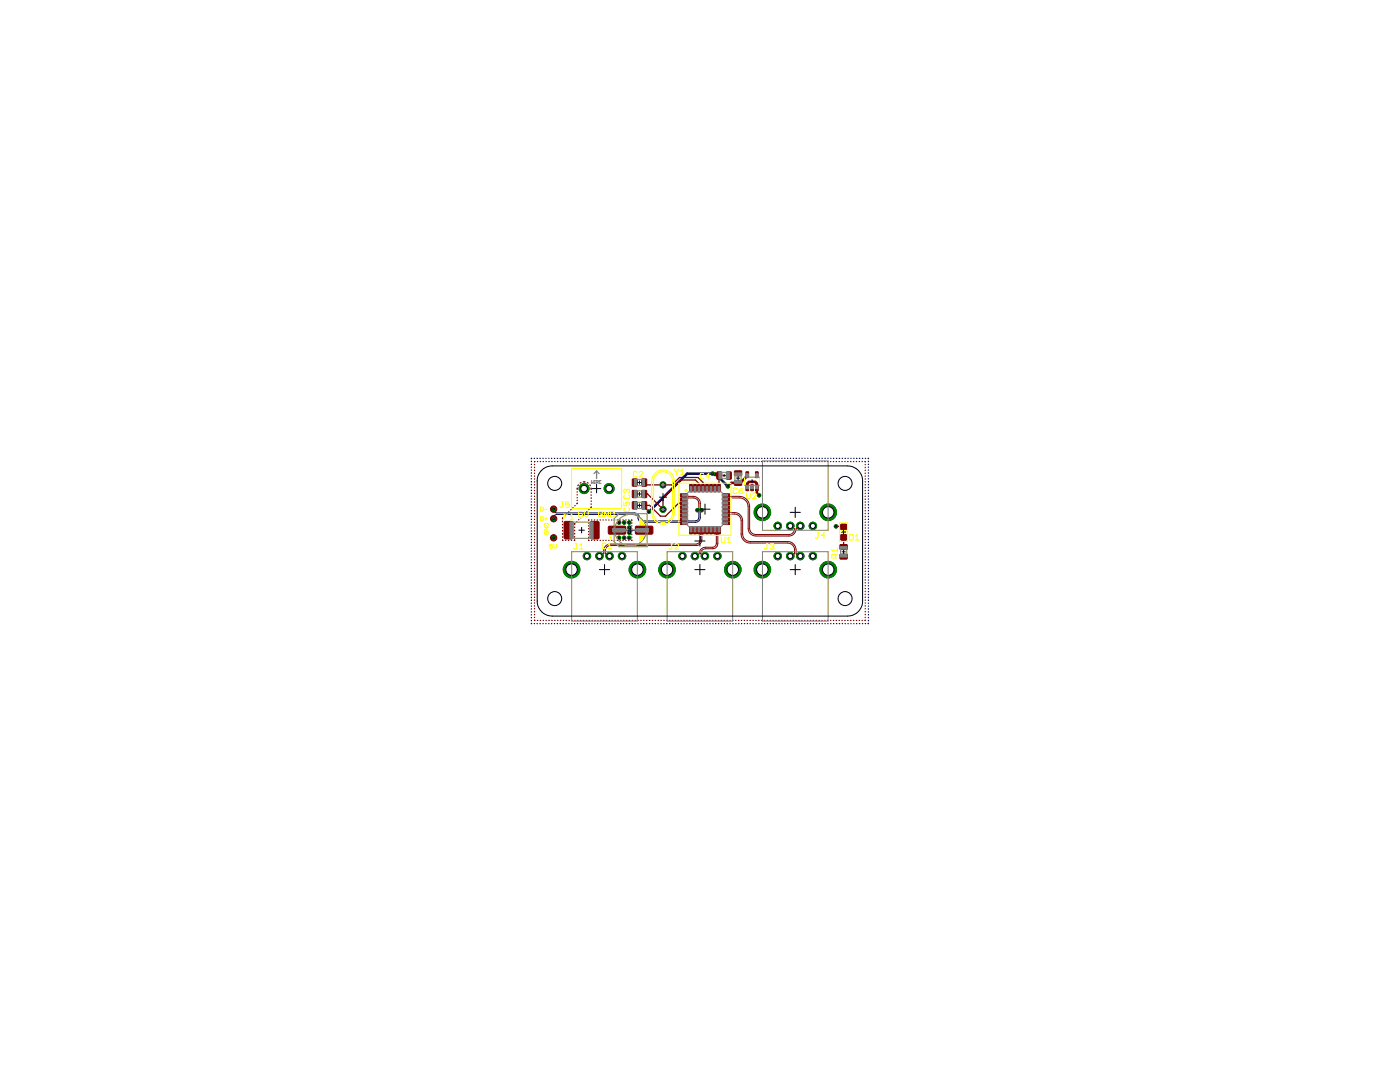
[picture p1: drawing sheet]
<svg xmlns="http://www.w3.org/2000/svg" width="279mm" height="216mm" viewBox="0 0 279 216" stroke-linecap="round" stroke-linejoin="round" font-family="sans-serif">
<g fill="none" stroke="#000080" stroke-width=".25">
<path d="M106 92v.1M106 92.6v.1M106 93.2v.1M106 93.8h.1M106 94.3v.1M106 94.9v.1M106 95.5v.1M106 96.1v.1M106 96.6v.1M106 97.2v.1M106 97.8v.1M106 98.4v.1"/>
<path d="M106 99h.1M106 99.5v.1M106.1 91.5h-.1M106.6 91.5h.1M107.2 91.5h.1M107.8 91.5h.1M108.4 91.5h.1M108.9 91.5h.1M109.5 91.5h.1M110.1 91.5h.1M110.6 91.5h.1M111.2 91.5h.1"/>
<path d="M111.8 91.5h.1M112.4 91.5h.1M112.9 91.5h.1M113.5 91.5h.1M114.1 91.5h.1M114.7 91.5h.1M115.2 91.5h.1M115.8 91.5h.1M116.4 91.5h.1M117 91.5h.1M117.5 91.5h.1M118.1 91.5h.1"/>
<path d="M118.7 91.5h.1M119.3 91.5h.1M119.8 91.5h.1M120.4 91.5h.1M121 91.5h.1M121.6 91.5h.1M122.1 91.5h.1M122.7 91.5h.1M123.3 91.5h.1M123.8 91.5h.1M124.4 91.5h.1M125 91.5h.1"/>
<path d="M125.6 91.5h.1M126.2 91.5h.1M126.7 91.5h.1M127.3 91.5h.1M127.9 91.5h.1M128.4 91.5h.1M129 91.5h.1M129.6 91.5h.1M130.2 91.5h.1M130.7 91.5h.1M131.3 91.5h.1M131.9 91.5h.1"/>
<path d="M132.5 91.5h.1M133 91.5h.1M133.6 91.5h.1M134.2 91.5h.1M134.8 91.5h.1M135.3 91.5h.1M135.9 91.5h.1M136.5 91.5h.1M137.1 91.5h.1M137.6 91.5h.1M138.2 91.5h.1M138.8 91.5h.1"/>
<path d="M139.4 91.5h.1M139.9 91.5h.1M140.5 91.5h.1M141.1 91.5h.1M141.6 91.5h.1M142.2 91.5h.1M142.8 91.5h.1M143.4 91.5h.1M144 91.5h.1M144.5 91.5h.1M145.1 91.5h.1M145.7 91.5h.1"/>
<path d="M146.2 91.5h.1M146.8 91.5h.1M147.4 91.5h.1M148 91.5h.1M148.5 91.5h.1M149.1 91.5h.1M149.7 91.5h.1M150.3 91.5h.1M150.9 91.5h.1M151.4 91.5h.1M152 91.5h.1M152.6 91.5h.1"/>
<path d="M153.1 91.5h.1M153.7 91.5h.1M154.3 91.5h.1M154.9 91.5h.1M155.4 91.5h.1M156 91.5h.1M156.6 91.5h.1M157.2 91.5h.1M157.7 91.5h.1M158.3 91.5h.1M158.9 91.5h.1M159.5 91.5h.1"/>
<path d="M160 91.5h.1M160.6 91.5h.1M161.2 91.5h.1M161.8 91.5h.1M162.3 91.5h.1M162.9 91.5h.1M163.5 91.5h.1M164.1 91.5h.1M164.6 91.5h.1M165.2 91.5h.1M165.8 91.5h.1M166.3 91.5h.1"/>
<path d="M166.9 91.5h.1M167.5 91.5h.1M168.1 91.5h.1M168.7 91.5h.1M169.2 91.5h.1M169.8 91.5h.1M170.4 91.5h.1M170.9 91.5h.1M171.5 91.5h.1M172.1 91.5h.1M172.7 91.5h.1M173.2 91.5h.1"/>
<path d="M173.3 92v.1M173.3 92.6v.1M173.3 93.2v.1M173.3 93.8h.1M173.3 94.3v.1M173.3 94.9v.1M173.3 95.5v.1M173.3 96.1v.1M173.3 96.6v.1M173.3 97.2v.1M173.3 97.8v.1M173.3 98.4v.1"/>
<path d="M173.3 99h.1M173.3 99.5v.1M106 100.1v.1M106 100.7v.1M106 101.3h.1M106 101.9h.1M106 102.4v.1M106 103v.1M106 103.6v.1M106 104.2h.1M106 104.7v.1M106 105.3v.1"/>
<path d="M106 105.9v.1M106 106.5h.1M106 107v.1M106 107.6v.1M106 108.2v.1M106 108.8v.1M106 109.4h.1M106 109.9v.1M106 110.5v.1M106 111.1v.1M106 111.7h.1M106 112.2v.1"/>
<path d="M106 112.8v.1M106 113.4v.1M106 114h.1M106 114.6h.1M106 115.1v.1M106 115.7v.1M106 116.3v.1M106 116.9h.1M106 117.4v.1M106 118v.1M106 118.6v.1M106 119.2v.1"/>
<path d="M106 119.7v.1M173.3 100.1v.1M173.3 100.7v.1M173.3 101.3h.1M173.3 101.9h.1M173.3 102.4v.1M173.3 103v.1M173.3 103.6v.1M173.3 104.2h.1M173.3 104.7v.1M173.3 105.3v.1M173.3 105.9v.1"/>
<path d="M173.3 106.5h.1M173.3 107v.1M173.3 107.6v.1M173.3 108.2v.1M173.3 108.8v.1M173.3 109.4h.1M173.3 109.9v.1M173.3 110.5v.1M173.3 111.1v.1M173.3 111.7h.1M173.3 112.2v.1M173.3 112.8v.1"/>
<path d="M173.3 113.4v.1M173.3 114h.1M173.3 114.6h.1M173.3 115.1v.1M173.3 115.7v.1M173.3 116.3v.1M173.3 116.9h.1M173.3 117.4v.1M173.3 118v.1M173.3 118.6v.1M173.3 119.2v.1M173.3 119.7v.1"/>
<path d="M106 124.4h.1M106 120.3v.1M106 120.9v.1M106 121.5v.1M106 122.1h.1M106 122.6v.1M106 123.2v.1M106 123.8v.1M106.6 124.4h.1M107.2 124.4h.1M107.8 124.4h.1M108.4 124.4h.1"/>
<path d="M108.9 124.4h.1M109.5 124.4h.1M110.1 124.4h.1M110.6 124.4h.1M111.2 124.4h.1M111.8 124.4h.1M112.4 124.4h.1M112.9 124.4h.1M113.5 124.4h.1M114.1 124.4h.1M114.7 124.4h.1M115.2 124.4h.1"/>
<path d="M115.8 124.4h.1M116.4 124.4h.1M117 124.4h.1M117.5 124.4h.1M118.1 124.4h.1M118.7 124.4h.1M119.3 124.4h.1M119.8 124.4h.1M120.4 124.4h.1M121 124.4h.1M121.6 124.4h.1M122.1 124.4h.1"/>
<path d="M122.7 124.4h.1M123.3 124.4h.1M123.8 124.4h.1M124.4 124.4h.1M125 124.4h.1M125.6 124.4h.1M126.2 124.4h.1M126.7 124.4h.1M127.3 124.4h.1M127.9 124.4h.1M128.4 124.4h.1M129 124.4h.1"/>
<path d="M129.6 124.4h.1M130.2 124.4h.1M130.7 124.4h.1M131.3 124.4h.1M131.9 124.4h.1M132.5 124.4h.1M133 124.4h.1M133.6 124.4h.1M134.2 124.4h.1M134.8 124.4h.1M135.3 124.4h.1M135.9 124.4h.1"/>
<path d="M136.5 124.4h.1M137.1 124.4h.1M137.6 124.4h.1M138.2 124.4h.1M138.8 124.4h.1M139.4 124.4h.1M139.9 124.4h.1M140.5 124.4h.1M141.1 124.4h.1M141.6 124.4h.1M142.2 124.4h.1M142.8 124.4h.1"/>
<path d="M143.4 124.4h.1M144 124.4h.1M144.5 124.4h.1M145.1 124.4h.1M145.7 124.4h.1M146.2 124.4h.1M146.8 124.4h.1M147.4 124.4h.1M148 124.4h.1M148.5 124.4h.1M149.1 124.4h.1M149.7 124.4h.1"/>
<path d="M150.3 124.4h.1M150.9 124.4h.1M151.4 124.4h.1M152 124.4h.1M152.6 124.4h.1M153.1 124.4h.1M153.7 124.4h.1M154.3 124.4h.1M154.9 124.4h.1M155.4 124.4h.1M156 124.4h.1M156.6 124.4h.1"/>
<path d="M157.2 124.4h.1M157.7 124.4h.1M158.3 124.4h.1M158.9 124.4h.1M159.5 124.4h.1M160 124.4h.1M160.6 124.4h.1M161.2 124.4h.1M161.8 124.4h.1M162.3 124.4h.1M162.9 124.4h.1M163.5 124.4h.1"/>
<path d="M164.1 124.4h.1M164.6 124.4h.1M165.2 124.4h.1M165.8 124.4h.1M166.3 124.4h.1M166.9 124.4h.1M167.5 124.4h.1M168.1 124.4h.1M168.7 124.4h.1M169.2 124.4h.1M169.8 124.4h.1M170.4 124.4h.1"/>
<path d="M170.9 124.4h.1M171.5 124.4h.1M172.1 124.4h.1M172.7 124.4h.1M173.3 120.3v.1M173.3 120.9v.1M173.3 121.5v.1M173.3 122.1h.1M173.3 122.6v.1M173.3 123.2v.1M173.3 123.8v.1M173.3 124.4h-.1"/>
</g>
<path d="M145.3 97l-2.6-2.5h-5.6l-7.6 7.6" fill="none" stroke="#000080" stroke-width=".51"/>
<path d="M110.5 101.6l.1 .5 .5 .2h15.5a1.27 1.27 0 0 1 1.1 1.4l.5 .2h10.6l.5-.2 .2-.4v-1.5h-.3M140 101.8h-.2l-.1 1.7-.2 .4-.5 .3h-10.8a1.18 1.18 0 0 1-1-1.2l-.6-.3h-15.5l-.5 .2-.1 .6" fill="none" stroke="#000080" stroke-width=".2"/>
<circle cx="127.2" cy="113.7" r="1.65" fill="#008000" stroke="#008000" stroke-width=".2"/>
<circle cx="127.2" cy="113.7" r="1.14" fill="#fff" stroke="#000" stroke-width=".2"/>
<circle cx="114.1" cy="113.7" r="1.65" fill="#008000" stroke="#008000" stroke-width=".2"/>
<circle cx="114.1" cy="113.7" r="1.14" fill="#fff" stroke="#000" stroke-width=".2"/>
<circle cx="119.6" cy="111" r=".74" fill="#008000" stroke="#008000" stroke-width=".2"/>
<circle cx="119.6" cy="111" r=".51" fill="#fff" stroke="#000" stroke-width=".2"/>
<circle cx="121.6" cy="111" r=".74" fill="#008000" stroke="#008000" stroke-width=".2"/>
<circle cx="121.6" cy="111" r=".51" fill="#fff" stroke="#000" stroke-width=".2"/>
<circle cx="117.1" cy="111" r=".74" fill="#008000" stroke="#008000" stroke-width=".2"/>
<circle cx="117.1" cy="111" r=".51" fill="#fff" stroke="#000" stroke-width=".2"/>
<circle cx="124.1" cy="111" r=".74" fill="#008000" stroke="#008000" stroke-width=".2"/>
<circle cx="124.1" cy="111" r=".51" fill="#fff" stroke="#000" stroke-width=".2"/>
<circle cx="146.2" cy="113.7" r="1.65" fill="#008000" stroke="#008000" stroke-width=".2"/>
<circle cx="146.2" cy="113.7" r="1.14" fill="#fff" stroke="#000" stroke-width=".2"/>
<circle cx="133.1" cy="113.7" r="1.65" fill="#008000" stroke="#008000" stroke-width=".2"/>
<circle cx="133.1" cy="113.7" r="1.14" fill="#fff" stroke="#000" stroke-width=".2"/>
<circle cx="138.7" cy="111" r=".74" fill="#008000" stroke="#008000" stroke-width=".2"/>
<circle cx="138.7" cy="111" r=".51" fill="#fff" stroke="#000" stroke-width=".2"/>
<circle cx="140.7" cy="111" r=".74" fill="#008000" stroke="#008000" stroke-width=".2"/>
<circle cx="140.7" cy="111" r=".51" fill="#fff" stroke="#000" stroke-width=".2"/>
<circle cx="136.2" cy="111" r=".74" fill="#008000" stroke="#008000" stroke-width=".2"/>
<circle cx="136.2" cy="111" r=".51" fill="#fff" stroke="#000" stroke-width=".2"/>
<circle cx="143.2" cy="111" r=".74" fill="#008000" stroke="#008000" stroke-width=".2"/>
<circle cx="143.2" cy="111" r=".51" fill="#fff" stroke="#000" stroke-width=".2"/>
<circle cx="165.3" cy="113.7" r="1.65" fill="#008000" stroke="#008000" stroke-width=".2"/>
<circle cx="165.3" cy="113.7" r="1.14" fill="#fff" stroke="#000" stroke-width=".2"/>
<circle cx="152.1" cy="113.7" r="1.65" fill="#008000" stroke="#008000" stroke-width=".2"/>
<circle cx="152.1" cy="113.7" r="1.14" fill="#fff" stroke="#000" stroke-width=".2"/>
<circle cx="157.7" cy="111" r=".74" fill="#008000" stroke="#008000" stroke-width=".2"/>
<circle cx="157.7" cy="111" r=".51" fill="#fff" stroke="#000" stroke-width=".2"/>
<circle cx="159.7" cy="111" r=".74" fill="#008000" stroke="#008000" stroke-width=".2"/>
<circle cx="159.7" cy="111" r=".51" fill="#fff" stroke="#000" stroke-width=".2"/>
<circle cx="155.2" cy="111" r=".74" fill="#008000" stroke="#008000" stroke-width=".2"/>
<circle cx="155.2" cy="111" r=".51" fill="#fff" stroke="#000" stroke-width=".2"/>
<circle cx="162.2" cy="111" r=".74" fill="#008000" stroke="#008000" stroke-width=".2"/>
<circle cx="162.2" cy="111" r=".51" fill="#fff" stroke="#000" stroke-width=".2"/>
<circle cx="152.1" cy="102.2" r="1.65" fill="#008000" stroke="#008000" stroke-width=".2"/>
<circle cx="152.1" cy="102.2" r="1.14" fill="#fff" stroke="#000" stroke-width=".2"/>
<circle cx="165.3" cy="102.2" r="1.65" fill="#008000" stroke="#008000" stroke-width=".2"/>
<circle cx="165.3" cy="102.2" r="1.14" fill="#fff" stroke="#000" stroke-width=".2"/>
<circle cx="159.7" cy="104.9" r=".74" fill="#008000" stroke="#008000" stroke-width=".2"/>
<circle cx="159.7" cy="104.9" r=".51" fill="#fff" stroke="#000" stroke-width=".2"/>
<circle cx="157.7" cy="104.9" r=".74" fill="#008000" stroke="#008000" stroke-width=".2"/>
<circle cx="157.7" cy="104.9" r=".51" fill="#fff" stroke="#000" stroke-width=".2"/>
<circle cx="162.2" cy="104.9" r=".74" fill="#008000" stroke="#008000" stroke-width=".2"/>
<circle cx="162.2" cy="104.9" r=".51" fill="#fff" stroke="#000" stroke-width=".2"/>
<circle cx="155.2" cy="104.9" r=".74" fill="#008000" stroke="#008000" stroke-width=".2"/>
<circle cx="155.2" cy="104.9" r=".51" fill="#fff" stroke="#000" stroke-width=".2"/>
<circle cx="121.6" cy="97.5" r=".99" fill="#008000" stroke="#008000" stroke-width=".2"/>
<circle cx="121.6" cy="97.5" r=".66" fill="#fff" stroke="#000" stroke-width=".2"/>
<circle cx="116.6" cy="97.5" r=".99" fill="#008000" stroke="#008000" stroke-width=".2"/>
<circle cx="116.6" cy="97.5" r=".66" fill="#fff" stroke="#000" stroke-width=".2"/>
<circle cx="132.3" cy="101.6" r=".59" fill="#008000" stroke="#008000" stroke-width=".2"/>
<circle cx="132.3" cy="101.6" r=".4" fill="#fff" stroke="#000" stroke-width=".2"/>
<circle cx="132.3" cy="96.8" r=".59" fill="#008000" stroke="#008000" stroke-width=".2"/>
<circle cx="132.3" cy="96.8" r=".4" fill="#fff" stroke="#000" stroke-width=".2"/>
<circle cx="123.5" cy="107.3" r=".34" fill="#008000" stroke="#008000" stroke-width=".2"/>
<circle cx="123.5" cy="107.3" r=".17" fill="#fff" stroke="#000" stroke-width=".2"/>
<circle cx="124.6" cy="107.3" r=".34" fill="#008000" stroke="#008000" stroke-width=".2"/>
<circle cx="124.6" cy="107.3" r=".17" fill="#fff" stroke="#000" stroke-width=".2"/>
<circle cx="125.6" cy="107.3" r=".34" fill="#008000" stroke="#008000" stroke-width=".2"/>
<circle cx="125.6" cy="107.3" r=".17" fill="#fff" stroke="#000" stroke-width=".2"/>
<circle cx="125.6" cy="106.3" r=".34" fill="#008000" stroke="#008000" stroke-width=".2"/>
<circle cx="125.6" cy="106.3" r=".17" fill="#fff" stroke="#000" stroke-width=".2"/>
<circle cx="125.6" cy="105.3" r=".34" fill="#008000" stroke="#008000" stroke-width=".2"/>
<circle cx="125.6" cy="105.3" r=".17" fill="#fff" stroke="#000" stroke-width=".2"/>
<circle cx="125.6" cy="104.3" r=".34" fill="#008000" stroke="#008000" stroke-width=".2"/>
<circle cx="125.6" cy="104.3" r=".17" fill="#fff" stroke="#000" stroke-width=".2"/>
<circle cx="124.6" cy="104.3" r=".34" fill="#008000" stroke="#008000" stroke-width=".2"/>
<circle cx="124.6" cy="104.3" r=".17" fill="#fff" stroke="#000" stroke-width=".2"/>
<circle cx="123.5" cy="104.3" r=".34" fill="#008000" stroke="#008000" stroke-width=".2"/>
<circle cx="123.5" cy="104.3" r=".17" fill="#fff" stroke="#000" stroke-width=".2"/>
<circle cx="151.5" cy="98.8" r=".34" fill="#008000" stroke="#008000" stroke-width=".2"/>
<circle cx="151.5" cy="98.8" r=".17" fill="#fff" stroke="#000" stroke-width=".2"/>
<circle cx="166.8" cy="105" r=".34" fill="#008000" stroke="#008000" stroke-width=".2"/>
<circle cx="166.8" cy="105" r=".17" fill="#fff" stroke="#000" stroke-width=".2"/>
<circle cx="110.5" cy="107.3" r=".34" fill="#008000" stroke="#008000" stroke-width=".2"/>
<circle cx="110.5" cy="107.3" r=".17" fill="#fff" stroke="#000" stroke-width=".2"/>
<circle cx="142.2" cy="94.5" r=".34" fill="#008000" stroke="#008000" stroke-width=".2"/>
<circle cx="142.2" cy="94.5" r=".17" fill="#fff" stroke="#000" stroke-width=".2"/>
<circle cx="129.5" cy="102.1" r=".34" fill="#008000" stroke="#008000" stroke-width=".2"/>
<circle cx="129.5" cy="102.1" r=".17" fill="#fff" stroke="#000" stroke-width=".2"/>
<circle cx="145.3" cy="97" r=".34" fill="#008000" stroke="#008000" stroke-width=".2"/>
<circle cx="145.3" cy="97" r=".17" fill="#fff" stroke="#000" stroke-width=".2"/>
<circle cx="110.5" cy="101.6" r=".34" fill="#008000" stroke="#008000" stroke-width=".2"/>
<circle cx="110.5" cy="101.6" r=".17" fill="#fff" stroke="#000" stroke-width=".2"/>
<circle cx="139.2" cy="101.8" r=".34" fill="#008000" stroke="#008000" stroke-width=".2"/>
<circle cx="139.2" cy="101.8" r=".17" fill="#fff" stroke="#000" stroke-width=".2"/>
<circle cx="110.5" cy="103.5" r=".34" fill="#008000" stroke="#008000" stroke-width=".2"/>
<circle cx="110.5" cy="103.5" r=".17" fill="#fff" stroke="#000" stroke-width=".2"/>
<circle cx="140" cy="101.8" r=".34" fill="#008000" stroke="#008000" stroke-width=".2"/>
<circle cx="140" cy="101.8" r=".17" fill="#fff" stroke="#000" stroke-width=".2"/>
<g fill="#800000" stroke="#800000" stroke-width=".2">
<path d="M140 96.7l.6 .1-.1 1.3h-.5z" fill-rule="evenodd"/>
<path d="M140.9 96.7l.5 .1-.1 1.3h-.5z" fill-rule="evenodd"/>
<path d="M138.5 96.7l.5 .1-.1 1.3h-.5z" fill-rule="evenodd"/>
<path d="M139.2 96.7l.6 .1-.1 1.3h-.5z" fill-rule="evenodd"/>
<path d="M141.7 96.7l.5 .1-.1 1.3h-.5z" fill-rule="evenodd"/>
<path d="M142.4 96.7l.6 .1-.1 1.3h-.5z" fill-rule="evenodd"/>
<path d="M137.7 96.7l.5 .1-.1 1.3h-.5z" fill-rule="evenodd"/>
<path d="M143.2 96.7l.6 .1-.1 1.3h-.5z" fill-rule="evenodd"/>
<path d="M135.8 101.8l1.4-.1v.5l-1.3 .1z" fill-rule="evenodd"/>
<path d="M135.8 101l1.4-.1v.5l-1.3 .1z" fill-rule="evenodd"/>
<path d="M135.8 103.4l1.4-.1v.5l-1.3 .1z" fill-rule="evenodd"/>
<path d="M135.8 102.6l1.4-.1v.5l-1.3 .1z" fill-rule="evenodd"/>
<path d="M135.8 100.2l1.4-.1v.5l-1.3 .1z" fill-rule="evenodd"/>
<path d="M135.8 99.4l1.4-.1v.5l-1.3 .1z" fill-rule="evenodd"/>
<path d="M135.8 104.1h1.4v.5l-1.3 .1z" fill-rule="evenodd"/>
<path d="M135.8 98.6l1.4-.1v.5l-1.3 .1z" fill-rule="evenodd"/>
<path d="M140.9 105.1l.5 .1-.1 1.4-.5-.1z" fill-rule="evenodd"/>
<path d="M140 105.1l.6 .1-.1 1.4-.5-.1z" fill-rule="evenodd"/>
<path d="M142.4 105.1l.6 .1-.1 1.4-.5-.1z" fill-rule="evenodd"/>
<path d="M141.7 105.1l.5 .1-.1 1.4-.5-.1z" fill-rule="evenodd"/>
<path d="M139.2 105.1l.6 .1-.1 1.4-.5-.1z" fill-rule="evenodd"/>
<path d="M138.5 105.1l.5 .1-.1 1.4-.5-.1z" fill-rule="evenodd"/>
<path d="M143.2 105.1l.6 .1-.1 1.4-.5-.1z" fill-rule="evenodd"/>
<path d="M137.7 105.1l.5 .1-.1 1.4-.5-.1z" fill-rule="evenodd"/>
<path d="M144.2 101l1.3-.1 .1 .5-1.4 .1z" fill-rule="evenodd"/>
<path d="M144.2 101.8l1.3-.1 .1 .5-1.4 .1z" fill-rule="evenodd"/>
<path d="M144.2 99.4l1.3-.1 .1 .5-1.4 .1z" fill-rule="evenodd"/>
<path d="M144.2 100.2l1.3-.1 .1 .5-1.4 .1z" fill-rule="evenodd"/>
<path d="M144.2 102.6l1.3-.1 .1 .5-1.4 .1z" fill-rule="evenodd"/>
<path d="M144.2 103.4l1.3-.1 .1 .5-1.4 .1z" fill-rule="evenodd"/>
<path d="M144.2 98.6l1.3-.1 .1 .5-1.4 .1z" fill-rule="evenodd"/>
<path d="M144.2 104.1h1.3l.1 .5-1.4 .1z" fill-rule="evenodd"/>
<path d="M126.9 105h3.3l.1 .3v1.2l-.3 .1h-3.1l-.1-.3v-1z" fill-rule="evenodd"/>
<path d="M121.5 105h3.3l.1 .3v1.2l-.3 .1h-3.1l-.1-.3v-1z" fill-rule="evenodd"/>
<path d="M112.6 104.2l.3-.2h1.1l.3 .2v3l-.1 .3h-1.3l-.3-.1z" fill-rule="evenodd"/>
<path d="M117.8 104.2l.3-.2h1.2l.2 .2 .1 3-.2 .3h-1.3l-.3-.1z" fill-rule="evenodd"/>
<path d="M128.1 95.6h.9v1.4h-.9z" fill-rule="evenodd"/>
<path d="M126.2 95.6h.9v1.4h-.9z" fill-rule="evenodd"/>
<path d="M128.1 97.9h.9v1.4h-.9z" fill-rule="evenodd"/>
<path d="M126.2 97.9h.9v1.4h-.9z" fill-rule="evenodd"/>
<path d="M143.1 94.2h.9v1.4h-.9z" fill-rule="evenodd"/>
<path d="M145 94.2h.9v1.4h-.9z" fill-rule="evenodd"/>
<path d="M128.1 100.1h.9v1.4h-.9z" fill-rule="evenodd"/>
<path d="M126.2 100.1h.9v1.4h-.9z" fill-rule="evenodd"/>
<path d="M146.6 95.9h1.4v.9h-1.4z" fill-rule="evenodd"/>
<path d="M146.6 94h1.4v.9h-1.4z" fill-rule="evenodd"/>
<path d="M148.9 96.8h.5l-.1 1.1-.4-.1z" fill-rule="evenodd"/>
<path d="M149.8 96.8h.6l-.1 1.1-.5-.1z" fill-rule="evenodd"/>
<path d="M150.8 96.8h.5l-.1 1.1-.4-.1z" fill-rule="evenodd"/>
<path d="M150.8 94.2h.5l-.1 1.1-.4-.1z" fill-rule="evenodd"/>
<path d="M148.9 94.2h.5l-.1 1.1-.4-.1z" fill-rule="evenodd"/>
<path d="M167.8 106.7h1.1v1.1h-1.1z" fill-rule="evenodd"/>
<path d="M167.8 104.6h1.1v1.1h-1.1z" fill-rule="evenodd"/>
<path d="M167.7 110.6h1.4v.9h-1.4z" fill-rule="evenodd"/>
<path d="M167.7 108.7h1.4v.9h-1.4z" fill-rule="evenodd"/>
<circle cx="110.5" cy="103.5" r=".64"/>
<circle cx="110.5" cy="101.6" r=".64"/>
<circle cx="110.5" cy="107.3" r=".64"/>
</g>
<g fill="none" stroke="#800000" stroke-width=".25">
<path d="M106.7 92.7h.1M106.7 93.2v.1M106.7 93.8v.1M106.7 94.4v.1M106.7 95h.1M106.7 95.5v.1M106.7 96.1v.1M106.7 96.7v.1M106.7 97.3h.1M106.7 97.9h.1M106.7 98.4v.1M106.7 99v.1"/>
<path d="M106.7 99.6v.1M106.7 92.1v.1M107.3 92.1h.1M107.8 92.1h.1M108.4 92.1h.1M109 92.1h.1M109.5 92.1h.1M110.1 92.1h.1M110.7 92.1h.1M111.3 92.1h.1M111.8 92.1h.1M112.4 92.1h.1"/>
<path d="M113 92.1h.1M113.6 92.1h.1M114.1 92.1h.1M114.7 92.1h.1M115.2 97.4v.2M115.2 98.1v.1M115.2 98.7v.1M115.2 99.3h.1M115.2 99.8v.1M115.3 92.1h.1M115.4 96.8l-.1 .1M115.8 92.1h.1"/>
<path d="M115.9 96.3l-.1 .1M116.4 92.1h.1M116.4 96.2h.4M117 92.1h.1M117.2 96.3l.2 .1M117.6 92.1h.1M117.7 96.8l.1 .1M118 97.4v.2M118 98.1v.1M118 98.7v.1M118 99.3v.1M118 99.9v.1"/>
<path d="M118.2 92.1h.1M118.7 92.1h.1M119.3 92.1h.1M119.9 92.1h.1M120.4 92.1h.1M121 92.1h.1M121.6 92.1h.1M122.2 92.1h.1M122.7 92.1h.1M123.3 92.1h.1M123.9 92.1h.1M124.5 92.1h.1"/>
<path d="M125 92.1h.1M125.6 92.1h.1M126.2 92.1h.1M126.7 92.1h.1M127.3 92.1h.1M127.9 92.1h.1M128.5 92.1h.1M128.6 96.3l-.2 .5h5.7l1.5-1.5h3.7l1 1v1.1M129 92.1h.1M129.6 92.1h.1M130.2 92.1h.1M130.8 92.1h.1"/>
<path d="M131.3 92.1h.1M131.9 92.1h.1M132.5 92.1h.1M133.1 92.1h.1M133.6 92.1h.1M134.2 92.1h.1M134.8 92.1h.1M135.3 92.1h.1M135.9 92.1h.1M136.5 92.1h.1M137.1 92.1h.1M137.6 92.1h.1"/>
<path d="M138.2 92.1h.1M138.8 92.1h.1M139.4 92.1h.1M139.5 97.4v-.9l-.7-.7h-2.9l-3.6 3.5v2.3l-3.1-3h-.6M139.9 92.1h.1M140.5 92.1h.1M141.1 92.1h.1M141.6 92.1h.1M142.2 92.1h.1M142.2 94.5l.4 .4h1l-.1 2.5M142.8 92.1h.1M143.4 92.1h.1"/>
<path d="M144 92.1h.1M144.5 92.1h.1M145.1 92.1h.1M145.7 92.1h.1M146.2 92.1h.1M146.8 92.1h.1M147.4 92.1h.1M148 92.1h.1M148.5 92.1h.1M149.1 92.1h.1M149.7 92.1h.1M150.3 92.1h.1"/>
<path d="M150.8 92.1h.1M151.4 92.1h.1M152 92.1h.1M152.5 92.1h.1M153.1 92.1h.1M153.7 92.1h.1M154.3 92.1h.1M154.8 92.1h.1M155.4 92.1h.1M156 92.1h.1M156.5 92.1h.1M157.1 92.1h.1"/>
<path d="M157.7 92.1h.1M158.3 92.1h.1M158.9 92.1h.1M159.4 92.1h.1M160 92.1h.1M160.6 92.1h.1M161.1 92.1h.1M161.7 92.1h.1M162.3 92.1h.1M162.9 92.1h.1M163.4 92.1h.1M164 92.1h.1"/>
<path d="M164.6 92.1h.1M165.2 92.1h.1M165.7 92.1h.1M166.3 92.1h.1M166.9 92.1h.1M167.4 92.1h.1M168 92.1h.1M168.6 92.1h.1M169.2 92.1h.1M169.7 92.1h.1M170.3 92.1h.1M170.9 92.1h.1"/>
<path d="M171.5 92.1h.1M172 92.1h.1M172.6 92.1l.1 .1M172.7 92.7h.1M172.7 93.2v.1M172.7 93.8v.1M172.7 94.4v.1M172.7 95h.1M172.7 95.5v.1M172.7 96.1v.1M172.7 96.7v.1M172.7 97.3h.1"/>
<path d="M172.7 97.9h.1M172.7 98.4v.1M172.7 99v.1M172.7 99.6v.1M106.7 100.1v.1M106.7 100.7v.1M106.7 101.3v.1M106.7 101.9h.1M106.7 102.4v.1M106.7 103v.1M106.7 103.6v.1M106.7 104.2h.1"/>
<path d="M106.7 104.8h.1M106.7 105.3v.1M106.7 105.9v.1M106.7 106.5v.1M106.7 107.1h.1M106.7 107.6v.1M106.7 108.2v.1M106.7 108.8h.1M106.7 109.3v.1M106.7 109.9v.1M106.7 110.5v.1M106.7 111.1h.1"/>
<path d="M106.7 111.7h.1M106.7 112.2v.1M106.7 112.8v.1M106.7 113.4v.1M106.7 114h.1M106.7 114.5v.1M106.7 115.1v.1M106.7 115.7v.1M106.7 116.2v.1M106.7 116.8v.1M106.7 117.4v.1M106.7 118h.1"/>
<path d="M106.7 118.6h.1M106.7 119.1v.1M106.7 119.7v.1M112.3 104v.1M112.3 104.6v.1M112.3 105.2v.1M112.3 105.9v.1M112.3 106.5v.1M112.3 107.1v.1M112.3 107.7v.1M112.3 103.3v.2M112.7 102.9v.1"/>
<path d="M112.8 107.8h.1M113.1 102.5v.1M113.4 107.8h.1M113.5 102.1v.1M114 101.7h-.1M114 107.8h.1M114.4 101.3h-.1M114.7 107.7l-.1 .1M114.7 105.2v.1M114.7 105.8v.1M114.7 106.4v.2M114.7 107.1v.1"/>
<path d="M114.7 104.5v.1M114.8 100.9h-.1M115.1 104.1h.1M115.2 100.4l-.1 .1M115.5 103.7h.1M116 103.3h-.1M116.4 102.8l-.1 .1M116.8 102.4l-.1 .1M117.2 102l-.1 .1M117.5 107.8h.1M117.5 104.3v.1M117.5 104.9v.1"/>
<path d="M117.5 105.5h.1M117.5 106v.1M117.5 106.6v.1M117.5 107.2v.1M117.5 103.8h.1M117.6 101.6l-.1 .1M118 100.5v.1M118 101.1l-.1 .2M118 107.8h.1M118 103.8h.1M118.6 107.8h.1M118.6 103.8h.1"/>
<path d="M119.2 107.8h.1M119.2 103.8h.1M119.8 107.8h.1M119.8 103.8h.1M120.3 107.8h.1M120.3 103.8h.1M120.9 107.8h.1M120.9 103.8h.1M121.5 107.8h.1M121.5 103.8h.1M122 107.8h.1M122 103.8h.1"/>
<path d="M122.6 107.8h.1M122.6 103.8h.1M123.2 107.8h.1M123.2 103.8h.1M123.7 107.8h.1M123.7 103.8h.1M124.3 107.8h.1M124.3 103.8h.1M124.9 107.8h.1M124.9 103.8h.1M125.5 107.8h.1M125.5 103.8h.1"/>
<path d="M126 103.8h.1M126.1 107.8h-.1M126.1 104.3v.1M126.1 104.9v.1M126.1 105.5h.1M126.1 106v.1M126.1 106.6v.1M126.1 107.2v.1M136.5 101.2v-.8h-1.1l-2.6 2.6h-1l-2.2-2.2h-1v.4l.9 .9M166.8 105l1.6 .1M168.4 107.2v2M172.7 100.1v.1"/>
<path d="M172.7 100.7v.1M172.7 101.3v.1M172.7 101.9h.1M172.7 102.4v.1M172.7 103v.1M172.7 103.6v.1M172.7 104.2h.1M172.7 104.8h.1M172.7 105.3v.1M172.7 105.9v.1M172.7 106.5v.1M172.7 107.1h.1"/>
<path d="M172.7 107.6v.1M172.7 108.2v.1M172.7 108.8h.1M172.7 109.3v.1M172.7 109.9v.1M172.7 110.5v.1M172.7 111.1h.1M172.7 111.7h.1M172.7 112.2v.1M172.7 112.8v.1M172.7 113.4v.1M172.7 114h.1"/>
<path d="M172.7 114.5v.1M172.7 115.1v.1M172.7 115.7v.1M172.7 116.2v.1M172.7 116.8v.1M172.7 117.4v.1M172.7 118h.1M172.7 118.6h.1M172.7 119.1v.1M172.7 119.7v.1M106.7 123.7v.1M106.7 120.3v.1"/>
<path d="M106.7 120.9h.1M106.7 121.4v.1M106.7 122v.1M106.7 122.6v.1M106.7 123.2h.1M107.3 123.8h.1M107.8 123.8h.1M108.4 123.8h.1M109 123.8h.1M109.5 123.8h.1M110.1 123.8h.1M110.7 123.8h.1"/>
<path d="M111.3 123.8h.1M111.8 123.8h.1M112.4 123.8h.1M113 123.8h.1M113.6 123.8h.1M114.1 123.8h.1M114.7 123.8h.1M115.3 123.8h.1M115.8 123.8h.1M116.4 123.8h.1M117 123.8h.1M117.6 123.8h.1"/>
<path d="M118.2 123.8h.1M118.7 123.8h.1M119.3 123.8h.1M119.9 123.8h.1M120.4 123.8h.1M121 123.8h.1M121.6 123.8h.1M122.2 123.8h.1M122.7 123.8h.1M123.3 123.8h.1M123.9 123.8h.1M124.5 123.8h.1"/>
<path d="M125 123.8h.1M125.6 123.8h.1M126.2 123.8h.1M126.7 123.8h.1M127.3 123.8h.1M127.9 123.8h.1M128.5 123.8h.1M129 123.8h.1M129.6 123.8h.1M130.2 123.8h.1M130.8 123.8h.1M131.3 123.8h.1"/>
<path d="M131.9 123.8h.1M132.5 123.8h.1M133.1 123.8h.1M133.6 123.8h.1M134.2 123.8h.1M134.8 123.8h.1M135.3 123.8h.1M135.9 123.8h.1M136.5 123.8h.1M137.1 123.8h.1M137.6 123.8h.1M138.2 123.8h.1"/>
<path d="M138.8 123.8h.1M139.4 123.8h.1M139.9 123.8h.1M140.5 123.8h.1M141.1 123.8h.1M141.6 123.8h.1M142.2 123.8h.1M142.8 123.8h.1M143.4 123.8h.1M144 123.8h.1M144.5 123.8h.1M145.1 123.8h.1"/>
<path d="M145.7 123.8h.1M146.2 123.8h.1M146.8 123.8h.1M147.4 123.8h.1M148 123.8h.1M148.5 123.8h.1M149.1 123.8h.1M149.7 123.8h.1M150.3 123.8h.1M150.8 123.8h.1M151.4 123.8h.1M152 123.8h.1"/>
<path d="M152.5 123.8h.1M153.1 123.8h.1M153.7 123.8h.1M154.3 123.8h.1M154.8 123.8h.1M155.4 123.8h.1M156 123.8h.1M156.5 123.8h.1M157.1 123.8h.1M157.7 123.8h.1M158.3 123.8h.1M158.9 123.8h.1"/>
<path d="M159.4 123.8h.1M160 123.8h.1M160.6 123.8h.1M161.1 123.8h.1M161.7 123.8h.1M162.3 123.8h.1M162.9 123.8h.1M163.4 123.8h.1M164 123.8h.1M164.6 123.8h.1M165.2 123.8h.1M165.7 123.8h.1"/>
<path d="M166.3 123.8h.1M166.9 123.8h.1M167.4 123.8h.1M168 123.8h.1M168.6 123.8h.1M169.2 123.8h.1M169.7 123.8h.1M170.3 123.8h.1M170.9 123.8h.1M171.5 123.8h.1M172 123.8h.1M172.7 120.3v.1"/>
<path d="M172.7 120.9h.1M172.7 121.4v.1M172.7 122v.1M172.7 122.6v.1M172.7 123.2h.1M172.7 123.7l-.1 .1"/>
</g>
<path d="M136.5 99.6h.4l.3-.2a2.09 2.09 0 0 1 1.9 .3l.4 .8v1.3h-.3M136.5 98.8h.5l.2 .2a2.29 2.29 0 0 1 2.3 .6 2.63 2.63 0 0 1 .3 2.2h.2M144.9 99.6h.5l.2-.2h2a1.77 1.77 0 0 1 1.7 1.7v4.3a1.49 1.49 0 0 0 1.6 1.6h6.5a1.42 1.42 0 0 0 1.5-1.5l.6-.6h.2M144.9 98.8h.5l.2 .2h2a2.08 2.08 0 0 1 2 2.1v4.6l.5 .7 .8 .3h6.5a1.12 1.12 0 0 0 1.2-1.2l-.6-.6h-.3M139.5 105.8v.5l.3 .3-.1 1.3-.2 .4-.6 .3h-17.1a1.46 1.46 0 0 0-1.3 1.9l-.5 .5h-.4M140.3 105.8v.5l-.2 .3a2.19 2.19 0 0 1-.3 1.8l-.4 .4-.5 .1h-17.1a1.14 1.14 0 0 0-1 .8 1.14 1.14 0 0 0 .5 1.3h.3M142.7 105.8v.5l.3 .3v1.9l-.4 .6-.4 .1a2.54 2.54 0 0 0-2.2 .3l-.3 .4-.2 .6-.4 .5h-.4M143.5 105.8v.5l-.2 .3-.2 2.4-.6 .5h-1.7l-.7 .3-.3 .7 .5 .5h.4M144.9 102.8h.5a1.58 1.58 0 0 1 2.5 .8v3a1.77 1.77 0 0 0 1.8 1.8h7.5a1.48 1.48 0 0 1 1.3 .9 1.48 1.48 0 0 1-.4 1.7h-.4M144.9 102h.5l.2 .3a1.97 1.97 0 0 1 2.5 1l.1 .6v2.7a1.49 1.49 0 0 0 1.5 1.5h7.5a1.86 1.86 0 0 1 1.7 2.4l.4 .5h.4" fill="none" stroke="#800000" stroke-width=".2"/>
<path d="M149.1 94.7v.3l-1.4 1.4h-1.7l-.7 .6M149.1 97.3v-.8l.4-.3h1.2l.3 .3v1.9l.5 .4" fill="none" stroke="#800000" stroke-width=".51"/>
<circle cx="127.2" cy="113.7" r="1.65" fill="#008000" stroke="#008000" stroke-width=".2"/>
<circle cx="127.2" cy="113.7" r="1.14" fill="#fff" stroke="#000" stroke-width=".2"/>
<circle cx="114.1" cy="113.7" r="1.65" fill="#008000" stroke="#008000" stroke-width=".2"/>
<circle cx="114.1" cy="113.7" r="1.14" fill="#fff" stroke="#000" stroke-width=".2"/>
<circle cx="119.6" cy="111" r=".74" fill="#008000" stroke="#008000" stroke-width=".2"/>
<circle cx="119.6" cy="111" r=".51" fill="#fff" stroke="#000" stroke-width=".2"/>
<circle cx="121.6" cy="111" r=".74" fill="#008000" stroke="#008000" stroke-width=".2"/>
<circle cx="121.6" cy="111" r=".51" fill="#fff" stroke="#000" stroke-width=".2"/>
<circle cx="117.1" cy="111" r=".74" fill="#008000" stroke="#008000" stroke-width=".2"/>
<circle cx="117.1" cy="111" r=".51" fill="#fff" stroke="#000" stroke-width=".2"/>
<circle cx="124.1" cy="111" r=".74" fill="#008000" stroke="#008000" stroke-width=".2"/>
<circle cx="124.1" cy="111" r=".51" fill="#fff" stroke="#000" stroke-width=".2"/>
<circle cx="146.2" cy="113.7" r="1.65" fill="#008000" stroke="#008000" stroke-width=".2"/>
<circle cx="146.2" cy="113.7" r="1.14" fill="#fff" stroke="#000" stroke-width=".2"/>
<circle cx="133.1" cy="113.7" r="1.65" fill="#008000" stroke="#008000" stroke-width=".2"/>
<circle cx="133.1" cy="113.7" r="1.14" fill="#fff" stroke="#000" stroke-width=".2"/>
<circle cx="138.7" cy="111" r=".74" fill="#008000" stroke="#008000" stroke-width=".2"/>
<circle cx="138.7" cy="111" r=".51" fill="#fff" stroke="#000" stroke-width=".2"/>
<circle cx="140.7" cy="111" r=".74" fill="#008000" stroke="#008000" stroke-width=".2"/>
<circle cx="140.7" cy="111" r=".51" fill="#fff" stroke="#000" stroke-width=".2"/>
<circle cx="136.2" cy="111" r=".74" fill="#008000" stroke="#008000" stroke-width=".2"/>
<circle cx="136.2" cy="111" r=".51" fill="#fff" stroke="#000" stroke-width=".2"/>
<circle cx="143.2" cy="111" r=".74" fill="#008000" stroke="#008000" stroke-width=".2"/>
<circle cx="143.2" cy="111" r=".51" fill="#fff" stroke="#000" stroke-width=".2"/>
<circle cx="165.3" cy="113.7" r="1.65" fill="#008000" stroke="#008000" stroke-width=".2"/>
<circle cx="165.3" cy="113.7" r="1.14" fill="#fff" stroke="#000" stroke-width=".2"/>
<circle cx="152.1" cy="113.7" r="1.65" fill="#008000" stroke="#008000" stroke-width=".2"/>
<circle cx="152.1" cy="113.7" r="1.14" fill="#fff" stroke="#000" stroke-width=".2"/>
<circle cx="157.7" cy="111" r=".74" fill="#008000" stroke="#008000" stroke-width=".2"/>
<circle cx="157.7" cy="111" r=".51" fill="#fff" stroke="#000" stroke-width=".2"/>
<circle cx="159.7" cy="111" r=".74" fill="#008000" stroke="#008000" stroke-width=".2"/>
<circle cx="159.7" cy="111" r=".51" fill="#fff" stroke="#000" stroke-width=".2"/>
<circle cx="155.2" cy="111" r=".74" fill="#008000" stroke="#008000" stroke-width=".2"/>
<circle cx="155.2" cy="111" r=".51" fill="#fff" stroke="#000" stroke-width=".2"/>
<circle cx="162.2" cy="111" r=".74" fill="#008000" stroke="#008000" stroke-width=".2"/>
<circle cx="162.2" cy="111" r=".51" fill="#fff" stroke="#000" stroke-width=".2"/>
<circle cx="152.1" cy="102.2" r="1.65" fill="#008000" stroke="#008000" stroke-width=".2"/>
<circle cx="152.1" cy="102.2" r="1.14" fill="#fff" stroke="#000" stroke-width=".2"/>
<circle cx="165.3" cy="102.2" r="1.65" fill="#008000" stroke="#008000" stroke-width=".2"/>
<circle cx="165.3" cy="102.2" r="1.14" fill="#fff" stroke="#000" stroke-width=".2"/>
<circle cx="159.7" cy="104.9" r=".74" fill="#008000" stroke="#008000" stroke-width=".2"/>
<circle cx="159.7" cy="104.9" r=".51" fill="#fff" stroke="#000" stroke-width=".2"/>
<circle cx="157.7" cy="104.9" r=".74" fill="#008000" stroke="#008000" stroke-width=".2"/>
<circle cx="157.7" cy="104.9" r=".51" fill="#fff" stroke="#000" stroke-width=".2"/>
<circle cx="162.2" cy="104.9" r=".74" fill="#008000" stroke="#008000" stroke-width=".2"/>
<circle cx="162.2" cy="104.9" r=".51" fill="#fff" stroke="#000" stroke-width=".2"/>
<circle cx="155.2" cy="104.9" r=".74" fill="#008000" stroke="#008000" stroke-width=".2"/>
<circle cx="155.2" cy="104.9" r=".51" fill="#fff" stroke="#000" stroke-width=".2"/>
<circle cx="121.6" cy="97.5" r=".99" fill="#008000" stroke="#008000" stroke-width=".2"/>
<circle cx="121.6" cy="97.5" r=".66" fill="#fff" stroke="#000" stroke-width=".2"/>
<circle cx="116.6" cy="97.5" r=".99" fill="#008000" stroke="#008000" stroke-width=".2"/>
<circle cx="116.6" cy="97.5" r=".66" fill="#fff" stroke="#000" stroke-width=".2"/>
<circle cx="132.3" cy="101.6" r=".59" fill="#008000" stroke="#008000" stroke-width=".2"/>
<circle cx="132.3" cy="101.6" r=".4" fill="#fff" stroke="#000" stroke-width=".2"/>
<circle cx="132.3" cy="96.8" r=".59" fill="#008000" stroke="#008000" stroke-width=".2"/>
<circle cx="132.3" cy="96.8" r=".4" fill="#fff" stroke="#000" stroke-width=".2"/>
<circle cx="123.5" cy="107.3" r=".34" fill="#008000" stroke="#008000" stroke-width=".2"/>
<circle cx="123.5" cy="107.3" r=".17" fill="#fff" stroke="#000" stroke-width=".2"/>
<circle cx="124.6" cy="107.3" r=".34" fill="#008000" stroke="#008000" stroke-width=".2"/>
<circle cx="124.6" cy="107.3" r=".17" fill="#fff" stroke="#000" stroke-width=".2"/>
<circle cx="125.6" cy="107.3" r=".34" fill="#008000" stroke="#008000" stroke-width=".2"/>
<circle cx="125.6" cy="107.3" r=".17" fill="#fff" stroke="#000" stroke-width=".2"/>
<circle cx="125.6" cy="106.3" r=".34" fill="#008000" stroke="#008000" stroke-width=".2"/>
<circle cx="125.6" cy="106.3" r=".17" fill="#fff" stroke="#000" stroke-width=".2"/>
<circle cx="125.6" cy="105.3" r=".34" fill="#008000" stroke="#008000" stroke-width=".2"/>
<circle cx="125.6" cy="105.3" r=".17" fill="#fff" stroke="#000" stroke-width=".2"/>
<circle cx="125.6" cy="104.3" r=".34" fill="#008000" stroke="#008000" stroke-width=".2"/>
<circle cx="125.6" cy="104.3" r=".17" fill="#fff" stroke="#000" stroke-width=".2"/>
<circle cx="124.6" cy="104.3" r=".34" fill="#008000" stroke="#008000" stroke-width=".2"/>
<circle cx="124.6" cy="104.3" r=".17" fill="#fff" stroke="#000" stroke-width=".2"/>
<circle cx="123.5" cy="104.3" r=".34" fill="#008000" stroke="#008000" stroke-width=".2"/>
<circle cx="123.5" cy="104.3" r=".17" fill="#fff" stroke="#000" stroke-width=".2"/>
<circle cx="151.5" cy="98.8" r=".34" fill="#008000" stroke="#008000" stroke-width=".2"/>
<circle cx="151.5" cy="98.8" r=".17" fill="#fff" stroke="#000" stroke-width=".2"/>
<circle cx="166.8" cy="105" r=".34" fill="#008000" stroke="#008000" stroke-width=".2"/>
<circle cx="166.8" cy="105" r=".17" fill="#fff" stroke="#000" stroke-width=".2"/>
<circle cx="110.5" cy="107.3" r=".34" fill="#008000" stroke="#008000" stroke-width=".2"/>
<circle cx="110.5" cy="107.3" r=".17" fill="#fff" stroke="#000" stroke-width=".2"/>
<circle cx="142.2" cy="94.5" r=".34" fill="#008000" stroke="#008000" stroke-width=".2"/>
<circle cx="142.2" cy="94.5" r=".17" fill="#fff" stroke="#000" stroke-width=".2"/>
<circle cx="129.5" cy="102.1" r=".34" fill="#008000" stroke="#008000" stroke-width=".2"/>
<circle cx="129.5" cy="102.1" r=".17" fill="#fff" stroke="#000" stroke-width=".2"/>
<circle cx="145.3" cy="97" r=".34" fill="#008000" stroke="#008000" stroke-width=".2"/>
<circle cx="145.3" cy="97" r=".17" fill="#fff" stroke="#000" stroke-width=".2"/>
<circle cx="110.5" cy="101.6" r=".34" fill="#008000" stroke="#008000" stroke-width=".2"/>
<circle cx="110.5" cy="101.6" r=".17" fill="#fff" stroke="#000" stroke-width=".2"/>
<circle cx="139.2" cy="101.8" r=".34" fill="#008000" stroke="#008000" stroke-width=".2"/>
<circle cx="139.2" cy="101.8" r=".17" fill="#fff" stroke="#000" stroke-width=".2"/>
<circle cx="110.5" cy="103.5" r=".34" fill="#008000" stroke="#008000" stroke-width=".2"/>
<circle cx="110.5" cy="103.5" r=".17" fill="#fff" stroke="#000" stroke-width=".2"/>
<circle cx="140" cy="101.8" r=".34" fill="#008000" stroke="#008000" stroke-width=".2"/>
<circle cx="140" cy="101.8" r=".17" fill="#fff" stroke="#000" stroke-width=".2"/>
<g fill="none" stroke="#ff0" stroke-width=".2">
<path d="M114.1 93.5h10v8h-10zM124.7 98.8l-.2 .2v.4l.2 .1h.7l.2-.1v-.4l-.2-.2M125.1 97.8l-.2-.2-.4 .2v.4l.2 .2M125.1 97.8l.2-.2 .3 .2v.4l-.2 .2M125.1 97.8v.2M127.1 94.3l-.1-.2h-.4l-.2 .2v.7l.2 .2h.4l.1-.2M127.4 96.9h.5M127.4 95.7h.5M127.4 99.2h.5M127.4 97.9h.5M127.6 94.3l.2-.2h.3l.2 .2v.1l-.7 .8h.7M130.6 94.6a2.24 2.24 0 0 1 2.5-.7 2.24 2.24 0 0 1 1.5 2.1v6.4a2.24 2.24 0 0 1-2.3 2.2 2.24 2.24 0 0 1-2.2-2.2v-6.4l.1-.8z"/>
<path d="M131 94.7a1.9 1.9 0 0 1 2.1-.4 1.9 1.9 0 0 1 1.1 1.7v6.4a1.89 1.89 0 0 1-1.9 1.9 1.89 1.89 0 0 1-1.9-1.9v-6.4a1.74 1.74 0 0 1 .6-1.3zM134.6 93.6v.2l.4 .4M135 94.2v.5M135.4 93.6v.2l-.4 .4M135.5 96.4h10.4v10.4h-10.4zM135.8 94l.4-.4v1.1M135.8 94.7h.7M140.5 94.6l-.2-.2h-.4l-.2 .2v.8l.2 .2h.4l.2-.2M141.6 95h-.7l.6-.6v1.2M144.3 94.3h.5M144.3 95.5h.5M146.7 95.1v.6"/>
<path d="M147.1 97.5l-.2-.1h-.4l-.2 .1v.8l.2 .2h.4l.2-.2M147.5 97.9h.6l.1 .4-.1 .2h-.4l-.2-.2zM147.9 95.1v.6M148.2 97.4l-.7 .5M148.6 95.2v1.6M149 98.4v.9l.2 .2h.3l.2-.2v-.9M149.7 95.2h.8M150.2 98.6l.1-.2h.4l.2 .2v.1l-.7 .8h.7M151.6 95.2v1.6M152.2 93.4v7M165.3 93.4v7M107.9 101.2l.5 .1v.6l-.1 .1h-.4z"/>
<path d="M107.9 103.1l.5 .2v.5l-.1 .1h-.4zM108.6 105.2h.8l-.8 .6h.8M108.7 101.6h.5M108.7 103.5h.5M108.8 106.1l-.2 .1 .2 .4h.5l.1-.2-.1-.3h-.3v.2M108.8 104.4h.5l.1 .5h-.8zM109 103.3v.5M110.2 108.6h-.5v.4l.3-.1 .2 .1-.1 .4-.4-.1M110.5 108.6v.6l.3 .2 .3-.2v-.6M112.1 100.1h.4M112.3 100.1v1l-.2 .2-.4-.2M112.6 103.2h.3"/>
<path d="M113.3 102.6h-.7v1.1M113.6 100.1h-.7v.6l.4-.2 .3 .2v.4l-.2 .2h-.3l-.2-.2M113.7 103l.4-.4v1.1M113.7 103.7h.8M114.1 115.5v7M114.6 107.4h3M114.6 104.2h3M114.9 108.5h.3M115 108.5v.9l-.1 .2-.4-.2M115.6 109.6h.8M115.6 108.8l.4-.3v1.1M116.2 102.1h-.7v.5l.4-.2 .3 .2v.4l-.2 .2h-.3l-.2-.2"/>
<path d="M116.6 102.1v.7l.4 .4 .4-.4v-.7M116.6 110.1h-2.5v1.7M120.2 102.3l-.2-.2h-.3l-.2 .2v.7l.2 .2h.3l.2-.2v-.4h-.4M120.9 108.5l-.2-.1h-.3l-.2 .1v.8l.2 .2h.3l.2-.2M121.3 109.5h.8M121.3 108.7l.4-.3v1.1M121.4 102.1v1.1l-.8-1.1v1.1M121.6 107.3h.5M121.8 102.1h.6l.2 .2v.7l-.2 .2h-.6zM121.9 107v.5M122.6 104.8v-1.3l.9-1h5.6v2.3M122.6 106.8v1.3l.9 1h5.6v-2.3"/>
<path d="M122.9 104.7a3.1 3.1 0 0 1 2.9-2.1 3.1 3.1 0 0 1 3 2.1M122.9 106.9a3.1 3.1 0 0 0 2.9 2 3.1 3.1 0 0 0 3-2M124.5 100.2v.7h.6l-.2-.4 .2-.3h.3l.2 .2v.3l-.2 .2M124.6 110.1h2.6v1.7M124.7 101.3l-.2 .2v.4l.2 .2h.7l.2-.2v-.4l-.2-.2M127.2 115.5v7M127.4 101.5h.5M127.4 100.2h.5M127.7 103.5h.2M127.7 103.3l1.1 1.4h-1.1zM127.7 106.9h1.1l-1.1 1.4zM127.7 108.3h.1"/>
<path d="M127.7 108.1h.2M127.7 107.9h.3M127.7 107.8h.4M127.7 107.6h.5M127.7 107.5h.7M127.7 107.3h.8M127.7 107.2h.9M127.7 107h1M127.7 104.6h1M127.7 104.5h.9M127.7 104.3h.8M127.7 104.1h.7"/>
<path d="M127.7 104h.5M127.7 103.8h.4M127.7 103.7h.3M127.7 103.4h.1M133.1 115.5v7M133.9 108.5h.4M134.1 108.5v.9l-.2 .2-.4-.2M134.7 108.6l.2-.1h.3l.2 .1v.2l-.7 .8h.7M135.7 110.1h-2.6v1.7M143.7 110.1h2.5v1.7M143.9 107.2v.9l.2 .2h.4l.2-.2v-.9M145.1 108.3h.8"/>
<path d="M145.1 107.6l.4-.4v1.1M146.2 115.5v7M152.2 104.1v1.7h2.5M152.2 115.5v7M152.9 108.5h.4M153.1 108.5v.9l-.2 .2-.4-.2M153.7 108.6l.2-.1h.4l.2 .1-.2 .4M154.1 109h.2M154.3 109l.2 .2-.2 .4h-.4l-.2-.2M154.7 110.1h-2.5v1.7M162.7 110.1h2.6v1.7M163.1 106.3h.3"/>
<path d="M163.3 106.3v1l-.2 .1-.4-.1M164.6 106.9h-.7l.5-.6v1.1M165.3 104.1v1.7h-2.6M165.3 115.5v7M166.8 111.3v-.5l-.2-.2h-.4l-.2 .2v.5h1.1M167.1 110.6l-.3 .4M167.1 109.8h-1.1l.4 .4M167.1 109.4v.8M167.6 104.3h1.6v3.7h-1.6zM167.7 109.9v.5M169 109.9v.5M169.5 106.6h.6l.2 .2v.8l-.2 .2h-.6z"/>
<path d="M170.7 107.8h.7M170.7 107l.4-.4v1.2"/>
</g>
<path d="M136.8 97.7h.3v.3h-.3z" fill-rule="evenodd" fill="#ff0" stroke="#ff0" stroke-width=".2"/>
<g fill="#ff0" stroke="#ff0" stroke-width=".2">
<path d="M167.9 105.9h1v.3h-1z"/>
<path d="M168.2 106.2h.3v.3h-.3z"/>
</g>
<g fill="none" stroke="#808080" stroke-width=".2">
<path d="M118 95.9v.6l.2-.2 .2 .2v-.6M118.6 96.5h.2M118.6 95.9h.2M118.7 95.9v.6M119 96.3l.4-.1-.1-.3h-.3v.6M119.2 96.3l.2 .2M119.6 96.2h.2M120 95.9h-.4v.6h.4M126.6 95.7h2v1.2h-2zM126.6 97.9h2v1.3h-2zM137.2 98.4l.3-.3h6.4l.3 .3v6.4l-.3 .3h-6.4l-.3-.3zM143.5 94.3h2v1.2h-2z"/>
<path d="M146.7 94.4h1.2v2h-1.2zM148.6 96.8h3M148.6 95.2h3M152.2 92h13.1v13.8h-13.1zM113.8 104.2h4.5v3.2h-4.5zM114.1 110.1h13.1v13.8h-13.1zM122.3 106h2.4M122.3 105.9h2.4M122.3 105.8h2.4M122.3 105.7h2.4M122.3 105.6h2.4M122.3 105.5h2.3"/>
<path d="M123.5 102.5h5.6v6.6h-5.6l-.9-1v-4.6zM124.5 105.5h.1M124.5 105.5h-2.2v.6h2.3M124.6 106.1h-2.3M124.6 105.5l.1 .1M124.7 106h-2.4M124.7 106l-.1 .1M124.7 105.6v.1M124.7 105.9v.1M124.7 105.7v.2M124.7 105.9h.1M126.6 100.2h2v1.3h-2z"/>
<path d="M126.9 105.8l.1 .1M126.9 105.8h2.4M127 105.9h.1M127 105.7l-.1 .1M127 105.9h2.3M127 105.7h2.3M127 105.9v.1M127 105.6v.1M127 105.6h2.3M127 106h2.3M127 106l.1 .1M127.1 105.5l-.1 .1"/>
<path d="M127.1 105.5h2.2M127.1 106.1h2.2M127.1 105.5h.1M127.1 105.5h2.2v.6h-2.2M127.2 105.5h-.1M133.1 110.1h13.1v13.8h-13.1zM152.2 110.1h13.1v13.8h-13.1zM167.7 109.1h1.3v2h-1.3z"/>
<circle cx="125.8" cy="105.8" r="3.2"/>
</g>
<g fill="#808080" stroke="#808080" stroke-width=".2">
<path d="M140.1 97.1h.4v1h-.4z"/>
<path d="M140.9 97.1h.4v1h-.4z"/>
<path d="M138.5 97.1h.4v1h-.4z"/>
<path d="M139.3 97.1h.4v1h-.4z"/>
<path d="M141.7 97.1h.4v1h-.4z"/>
<path d="M142.5 97.1h.4v1h-.4z"/>
<path d="M137.7 97.1h.4v1h-.4z"/>
<path d="M143.3 97.1h.4v1h-.4z"/>
<path d="M136.2 101.8h1v.4h-1z"/>
<path d="M136.2 101h1v.4h-1z"/>
<path d="M136.2 103.4h1v.4h-1z"/>
<path d="M136.2 102.6h1v.4h-1z"/>
<path d="M136.2 100.2h1v.4h-1z"/>
<path d="M136.2 99.4h1v.4h-1z"/>
<path d="M136.2 104.2h1v.4h-1z"/>
<path d="M136.2 98.6h1v.4h-1z"/>
<path d="M140.9 105.1h.4v1h-.4z"/>
<path d="M140.1 105.1h.4v1h-.4z"/>
<path d="M142.5 105.1h.4v1h-.4z"/>
<path d="M141.7 105.1h.4v1h-.4z"/>
<path d="M139.3 105.1h.4v1h-.4z"/>
<path d="M138.5 105.1h.4v1h-.4z"/>
<path d="M143.3 105.1h.4v1h-.4z"/>
<path d="M137.7 105.1h.4v1h-.4z"/>
<path d="M144.2 101h1v.4h-1z"/>
<path d="M144.2 101.8h1v.4h-1z"/>
<path d="M144.2 99.4h1v.4h-1z"/>
<path d="M144.2 100.2h1v.4h-1z"/>
<path d="M144.2 102.6h1v.4h-1z"/>
<path d="M144.2 103.4h1v.4h-1z"/>
<path d="M144.2 98.6h1v.4h-1z"/>
<path d="M144.2 104.2h1v.4h-1z"/>
<path d="M113.8 104.2h.6v3.2h-.6z"/>
<path d="M117.8 104.2h.5v3.2h-.5z"/>
<path d="M128.1 95.7h.5v1.2h-.5z"/>
<path d="M126.6 95.7h.5v1.2h-.5z"/>
<path d="M128.1 98h.5v1.2h-.5z"/>
<path d="M126.6 98h.5v1.2h-.5z"/>
<path d="M143.5 94.3h.5v1.2h-.5z"/>
<path d="M145 94.3h.5v1.2h-.5z"/>
<path d="M128.1 100.2h.5v1.3h-.5z"/>
<path d="M126.6 100.2h.5v1.3h-.5z"/>
<path d="M146.7 95.9h1.2v.5h-1.2z"/>
<path d="M146.7 94.4h1.2v.5h-1.2z"/>
<path d="M148.9 96.9h.5v.6h-.5z"/>
<path d="M149.8 96.9h.5v.6h-.5z"/>
<path d="M150.8 96.9h.5v.6h-.5z"/>
<path d="M150.8 94.5h.5v.7h-.5z"/>
<path d="M148.9 94.5h.5v.7h-.5z"/>
<path d="M167.7 110.6h1.3v.5h-1.3z"/>
<path d="M167.7 109.1h1.3v.5h-1.3z"/>
</g>
<path d="M119.1 94v1.5M119.1 94l.4 .5M119.1 94l-.5 .5" fill="none" stroke="#808080" stroke-width=".25"/>
<g fill="#808080" stroke="#808080" stroke-width=".2">
<circle cx="132.3" cy="101.6" r=".21"/>
<circle cx="132.3" cy="96.8" r=".21"/>
</g>
<g fill="none" stroke="#000" stroke-width=".2">
<path d="M108.1 93.9l1.2-.8 .9-.1h59a3 3 0 0 1 2.9 3v23.9a3 3 0 0 1-2.9 3h-59a3 3 0 0 1-3-3v-23.9a2.79 2.79 0 0 1 .9-2.1zM118.2 97.5h1.7M119.1 96.6v1.7M127.3 96.3h.7M127.3 98.6h.7M127.6 95.9v.7M127.6 98.2v.7M131.6 99.2h1.5M132.3 98.5v1.4M144.3 94.9h.5M144.5 94.6v.5M147 95.4h.6"/>
<path d="M147.3 95.1v.6M149.8 96h.6M150.1 95.7v.7M115.5 105.8h1.1M116.1 105.2v1.1M119.6 113.7h2.1M120.6 112.6v2.1M125.1 105.8h1.5M125.8 105v1.6M127.3 100.8h.7M127.6 100.5v.7M138.7 113.7h2"/>
<path d="M138.7 107.9h2M139.7 101.6h2M139.7 106.9v2.1M139.7 112.6v2.1M140.7 100.6v2M157.7 113.7h2M157.7 102.2h2M158.7 101.2v2.1M158.7 112.6v2.1M168 106.2h.8M168 110.1h.7M168.4 105.8v.8"/>
<path d="M168.4 109.8v.6"/>
<circle cx="110.7" cy="96.5" r="1.4"/>
<circle cx="168.7" cy="96.5" r="1.4"/>
<circle cx="110.7" cy="119.4" r="1.4"/>
<circle cx="168.7" cy="119.4" r="1.4"/>
</g>
</svg>
